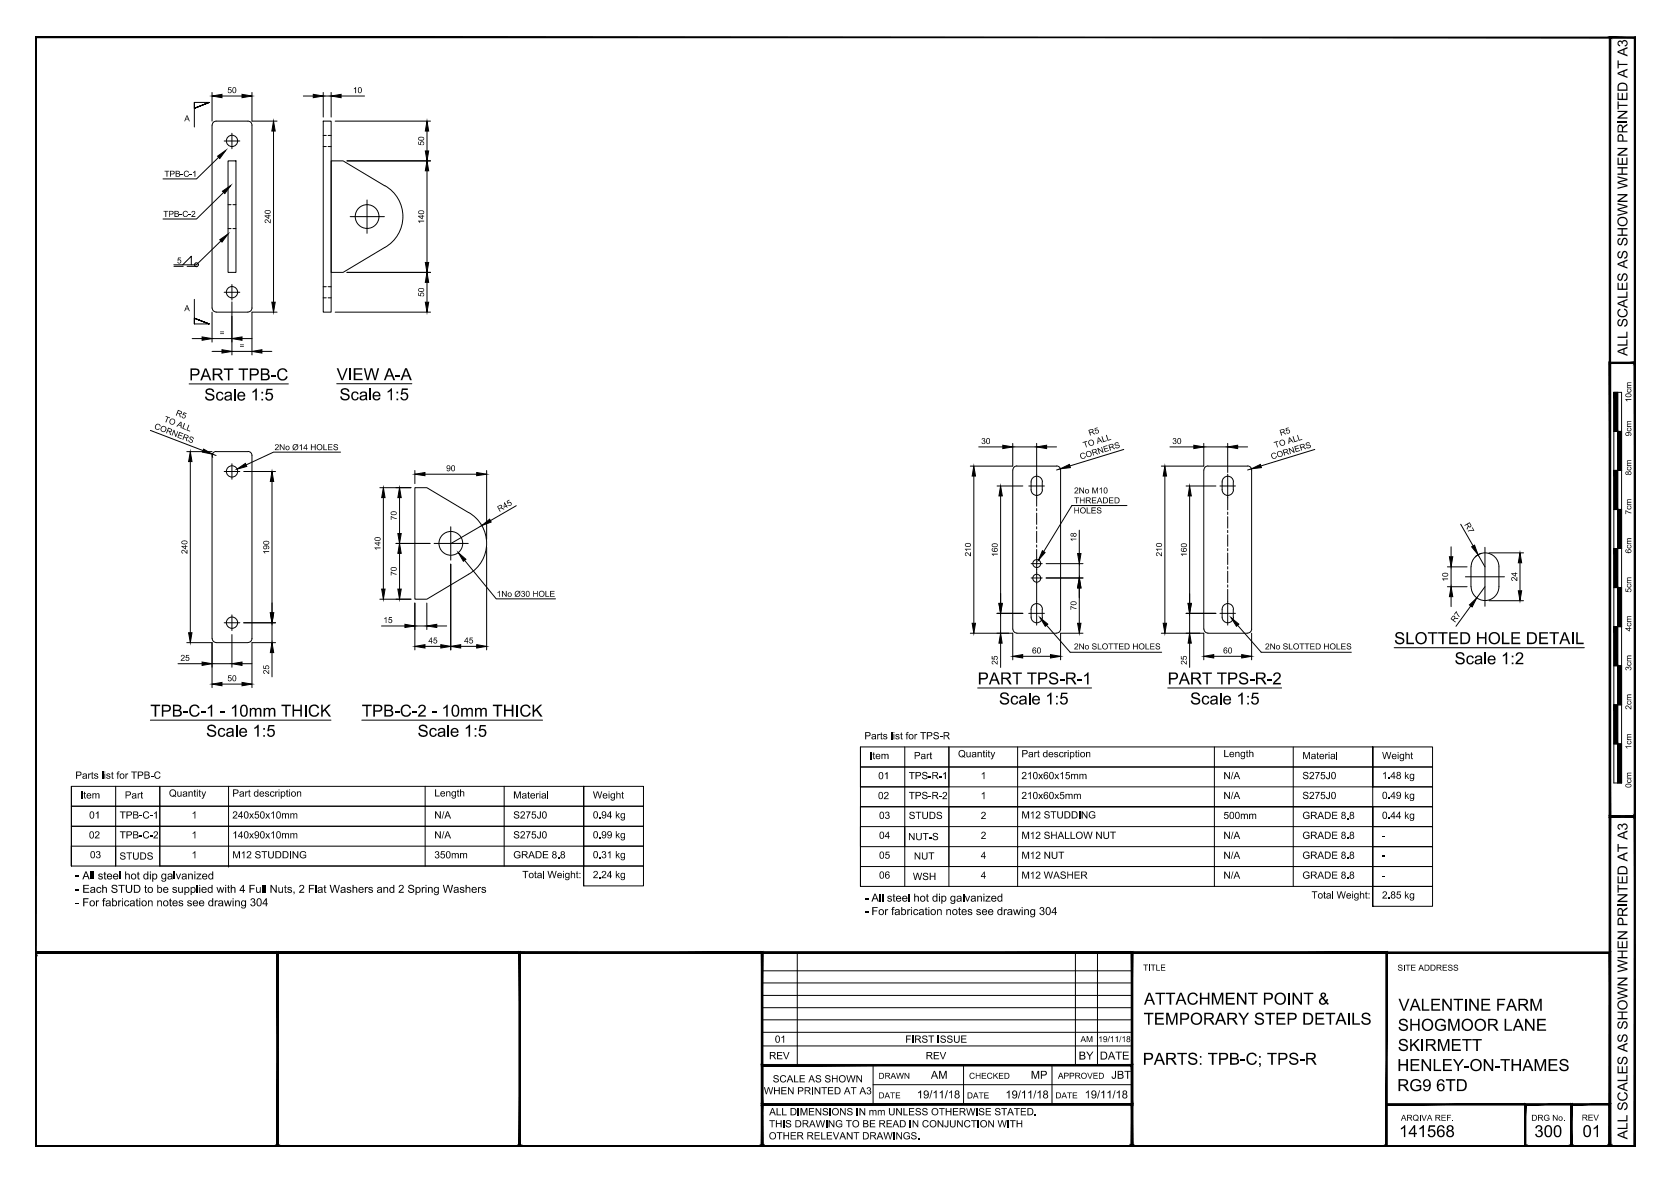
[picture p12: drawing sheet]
<svg xmlns="http://www.w3.org/2000/svg" width="420mm" height="297mm" viewBox="0 0 420 297" stroke-linecap="round" stroke-linejoin="round" font-family="sans-serif">
<defs><g id="words">
<g font-size="4.2">
<text x="47.5" y="95.6">PART TPB-C</text>
<text x="84.6" y="95.5">VIEW A-A</text>
<text x="51.3" y="100.6">Scale 1:5</text>
<text x="85.3" y="100.6">Scale 1:5</text>
<text x="350.3" y="161.9">SLOTTED HOLE DETAIL</text>
<text x="365.5" y="166.9">Scale 1:2</text>
<text x="245.7" y="172">PART TPS-R-1</text>
<text x="293.4" y="172">PART TPS-R-2</text>
<text x="251" y="177">Scale 1:5</text>
<text x="299" y="177">Scale 1:5</text>
<text x="37.8" y="180.1">TPB-C-1 - 10mm THICK</text>
<text x="51.8" y="185.1">Scale 1:5</text>
<text x="90.9" y="180.1">TPB-C-2 - 10mm THICK</text>
<text x="104.9" y="185.1">Scale 1:5</text>
<text x="287.4" y="257.5">TEMPORARY STEP DETAILS</text>
<text x="287.5" y="252.5">ATTACHMENT POINT &amp;</text>
<text x="351.4" y="254">VALENTINE FARM</text>
<text x="351.3" y="259">SHOGMOOR LANE</text>
<text x="287.2" y="267.6">PARTS: TPB-C; TPS-R</text>
<text x="351.1" y="269.2">HENLEY-ON-THAMES</text>
<text x="351.3" y="264.1">SKIRMETT</text>
<text x="351.1" y="274.2">RG9 6TD</text>
<text x="351.6" y="285.7">141568</text>
<text x="385.6" y="285.7">300</text>
<text x="397.7" y="285.7">01</text>
</g>
<g font-size="3.5">
<text x="409" y="89.5" transform="rotate(-90 409 89.5)">ALL SCALES AS SHOWN WHEN PRINTED AT A3</text>
<text x="409" y="286.3" transform="rotate(-90 409 286.3)">ALL SCALES AS SHOWN WHEN PRINTED AT A3</text>
</g>
<g font-size="2.8">
<text x="19" y="221">- All steel hot dip galvanized</text>
<text x="19" y="224.4">- Each STUD to be supplied with 4 Full Nuts, 2 Flat Washers and 2 Spring Washers</text>
<text x="19" y="227.8">- For fabrication notes see drawing 304</text>
<text x="217.3" y="226.6">- All steel hot dip galvanized</text>
<text x="217.3" y="230">- For fabrication notes see drawing 304</text>
<text x="271" y="266.3">BY</text>
<text x="276.4" y="266.3">DATE</text>
<text x="233.9" y="271.1">AM</text>
<text x="259" y="271.1">MP</text>
<text x="279.3" y="271.1">JBT</text>
<text x="230.4" y="276">19/11/18</text>
<text x="252.6" y="276.1">19/11/18</text>
<text x="272.6" y="276">19/11/18</text>
</g>
<g font-size="2.5">
<text x="217.2" y="185.8">Parts list for TPS-R</text>
<text x="218.6" y="190.8">Item</text>
<text x="229.6" y="190.8">Part</text>
<text x="240.7" y="190.3">Quantity</text>
<text x="256.7" y="190.3">Part description</text>
<text x="307.5" y="190.2">Length</text>
<text x="327.3" y="190.8">Material</text>
<text x="347.3" y="190.8">Weight</text>
<text x="18.9" y="195.7">Parts list for TPB-C</text>
<text x="220.7" y="195.8">01</text>
<text x="228.4" y="195.8">TPS-R-1</text>
<text x="246.5" y="195.8">1</text>
<text x="256.7" y="195.8">210x60x15mm</text>
<text x="307.5" y="195.8">N/A</text>
<text x="327.3" y="195.8">S275J0</text>
<text x="347.3" y="195.7">1.48 kg</text>
<text x="20.3" y="200.7">Item</text>
<text x="31.4" y="200.7">Part</text>
<text x="42.4" y="200.2">Quantity</text>
<text x="58.4" y="200.2">Part description</text>
<text x="109.2" y="200.2">Length</text>
<text x="129" y="200.7">Material</text>
<text x="149" y="200.7">Weight</text>
<text x="220.6" y="200.8">02</text>
<text x="228.4" y="200.8">TPS-R-2</text>
<text x="246.5" y="200.8">1</text>
<text x="256.7" y="200.8">210x60x5mm</text>
<text x="307.5" y="200.8">N/A</text>
<text x="327.3" y="200.8">S275J0</text>
<text x="347.3" y="200.8">0.49 kg</text>
<text x="22.4" y="205.7">01</text>
<text x="30.1" y="205.7">TPB-C-1</text>
<text x="48.2" y="205.7">1</text>
<text x="58.4" y="205.7">240x50x10mm</text>
<text x="109.2" y="205.7">N/A</text>
<text x="129" y="205.7">S275J0</text>
<text x="149" y="205.7">0.94 kg</text>
<text x="220.9" y="205.8">03</text>
<text x="228.4" y="205.8">STUDS</text>
<text x="246.5" y="205.8">2</text>
<text x="256.7" y="205.7">M12 STUDDING</text>
<text x="307.5" y="205.8">500mm</text>
<text x="327.3" y="205.8">GRADE 8.8</text>
<text x="347.3" y="205.8">0.44 kg</text>
<text x="22.3" y="210.7">02</text>
<text x="22.6" y="215.7">03</text>
<text x="30.1" y="210.7">TPB-C-2</text>
<text x="48.2" y="215.7">1</text>
<text x="48.2" y="210.7">1</text>
<text x="58.4" y="210.7">140x90x10mm</text>
<text x="58.4" y="215.7">M12 STUDDING</text>
<text x="109.2" y="215.7">350mm</text>
<text x="109.2" y="210.7">N/A</text>
<text x="129" y="215.7">GRADE 8.8</text>
<text x="129" y="210.7">S275J0</text>
<text x="149" y="210.7">0.99 kg</text>
<text x="149" y="215.7">0.31 kg</text>
<text x="220.9" y="210.8">04</text>
<text x="220.9" y="215.8">05</text>
<text x="228.2" y="211.1">NUT-S</text>
<text x="229.6" y="216">NUT</text>
<text x="246.5" y="210.8">2</text>
<text x="246.5" y="215.8">4</text>
<text x="256.7" y="215.8">M12 NUT</text>
<text x="256.7" y="210.8">M12 SHALLOW NUT</text>
<text x="307.5" y="215.8">N/A</text>
<text x="307.5" y="210.8">N/A</text>
<text x="327.3" y="210.8">GRADE 8.8</text>
<text x="327.3" y="215.8">GRADE 8.8</text>
<text x="347.3" y="215.8">-</text>
<text x="347.3" y="210.8">-</text>
<text x="30" y="216">STUDS</text>
<text x="131.3" y="220.7">Total Weight:</text>
<text x="149" y="220.7">2.24 kg</text>
<text x="220.9" y="220.8">06</text>
<text x="229.4" y="221.1">WSH</text>
<text x="246.5" y="220.8">4</text>
<text x="256.7" y="220.8">M12 WASHER</text>
<text x="307.5" y="220.8">N/A</text>
<text x="327.3" y="220.8">GRADE 8.8</text>
<text x="347.3" y="220.8">-</text>
<text x="329.6" y="225.8">Total Weight:</text>
<text x="347.3" y="225.8">2.85 kg</text>
<text x="194.7" y="262">01</text>
<text x="227.5" y="262">FIRST ISSUE</text>
<text x="193.2" y="266.2">REV</text>
<text x="232.6" y="266.2">REV</text>
<text x="192" y="275">WHEN PRINTED AT A3</text>
<text x="194.2" y="272">SCALE AS SHOWN</text>
<text x="193.3" y="280.3">ALL DIMENSIONS IN mm UNLESS OTHERWISE STATED.</text>
<text x="193.2" y="286.3">OTHER RELEVANT DRAWINGS.</text>
<text x="193.2" y="283.3">THIS DRAWING TO BE READ IN CONJUNCTION WITH</text>
</g>
<g font-size="2.1">
<text x="57.1" y="23.4">50</text>
<text x="88.7" y="23.4">10</text>
<text x="46.3" y="30.5">A</text>
<text x="106.6" y="36.6" transform="rotate(-90 106.6 36.6)">50</text>
<text x="41.3" y="44.4">TPB-C-1</text>
<text x="41" y="54.5">TPB-C-2</text>
<text x="68" y="56.2" transform="rotate(-90 68 56.2)">240</text>
<text x="106.6" y="56.3" transform="rotate(-90 106.6 56.3)">140</text>
<text x="44.5" y="66.2">5</text>
<text x="106.6" y="74.6" transform="rotate(-90 106.6 74.6)">50</text>
<text x="46.3" y="78.2">A</text>
<text x="55.2" y="84.4">=</text>
<text x="60.2" y="87.6">=</text>
<text x="409.9" y="101.1" transform="rotate(-90 409.9 101.1)">10cm</text>
<text x="38.6" y="107.7" transform="rotate(21 38.6 107.7)">CORNERS</text>
<text x="41" y="105.9" transform="rotate(21 41 105.9)">TO ALL</text>
<text x="44.1" y="104.4" transform="rotate(21 44.1 104.4)">R5</text>
<text x="69" y="113.1">2No Ø14 HOLES</text>
<text x="246.6" y="111.6">30</text>
<text x="272.4" y="112.6" transform="rotate(-17 272.4 112.6)">TO ALL</text>
<text x="273.8" y="109.6" transform="rotate(-17 273.8 109.6)">R5</text>
<text x="294.6" y="111.6">30</text>
<text x="320.4" y="112.6" transform="rotate(-17 320.4 112.6)">TO ALL</text>
<text x="321.8" y="109.6" transform="rotate(-17 321.8 109.6)">R5</text>
<text x="409.9" y="109.6" transform="rotate(-90 409.9 109.6)">9cm</text>
<text x="112.1" y="118.4">90</text>
<text x="271.6" y="115.5" transform="rotate(-17 271.6 115.5)">CORNERS</text>
<text x="319.6" y="115.5" transform="rotate(-17 319.6 115.5)">CORNERS</text>
<text x="409.9" y="119.5" transform="rotate(-90 409.9 119.5)">8cm</text>
<text x="269.9" y="124">2No M10</text>
<text x="99.7" y="130.7" transform="rotate(-90 99.7 130.7)">70</text>
<text x="125.5" y="128.7" transform="rotate(-30 125.5 128.7)">R45</text>
<text x="269.8" y="129">HOLES</text>
<text x="269.9" y="126.5">THREADED</text>
<text x="367.9" y="131.8" transform="rotate(60 367.9 131.8)">R7</text>
<text x="409.9" y="129.3" transform="rotate(-90 409.9 129.3)">7cm</text>
<text x="270.5" y="136.1" transform="rotate(-90 270.5 136.1)">18</text>
<text x="47.1" y="139.2" transform="rotate(-90 47.1 139.2)">240</text>
<text x="67.6" y="139.3" transform="rotate(-90 67.6 139.3)">190</text>
<text x="95.6" y="138.4" transform="rotate(-90 95.6 138.4)">140</text>
<text x="244" y="139.9" transform="rotate(-90 244 139.9)">210</text>
<text x="250.7" y="140" transform="rotate(-90 250.7 140)">160</text>
<text x="292" y="139.9" transform="rotate(-90 292 139.9)">210</text>
<text x="298.2" y="140" transform="rotate(-90 298.2 140)">160</text>
<text x="409.9" y="139.1" transform="rotate(-90 409.9 139.1)">6cm</text>
<text x="99.7" y="144.7" transform="rotate(-90 99.7 144.7)">70</text>
<text x="124.8" y="150">1No Ø30 HOLE</text>
<text x="363.9" y="146.2" transform="rotate(-90 363.9 146.2)">10</text>
<text x="381.3" y="146.1" transform="rotate(-90 381.3 146.1)">24</text>
<text x="409.9" y="148.9" transform="rotate(-90 409.9 148.9)">5cm</text>
<text x="270.5" y="153.3" transform="rotate(-90 270.5 153.3)">70</text>
<text x="96.3" y="156.5">15</text>
<text x="107.6" y="161.7">45</text>
<text x="116.7" y="161.7">45</text>
<text x="365.6" y="156.5" transform="rotate(-53 365.6 156.5)">R7</text>
<text x="409.9" y="158.7" transform="rotate(-90 409.9 158.7)">4cm</text>
<text x="45.4" y="166.1">25</text>
<text x="250.7" y="167.1" transform="rotate(-90 250.7 167.1)">25</text>
<text x="259.3" y="164.2">60</text>
<text x="269.9" y="163.2">2No SLOTTED HOLES</text>
<text x="298.2" y="167.1" transform="rotate(-90 298.2 167.1)">25</text>
<text x="307.4" y="164.2">60</text>
<text x="317.9" y="163.2">2No SLOTTED HOLES</text>
<text x="57.1" y="171.2">50</text>
<text x="67.6" y="169.5" transform="rotate(-90 67.6 169.5)">25</text>
<text x="409.9" y="168.6" transform="rotate(-90 409.9 168.6)">3cm</text>
<text x="409.9" y="178.4" transform="rotate(-90 409.9 178.4)">2cm</text>
<text x="409.9" y="188.3" transform="rotate(-90 409.9 188.3)">1cm</text>
<text x="409.9" y="198" transform="rotate(-90 409.9 198)">0cm</text>
<text x="287.3" y="243.9">TITLE</text>
<text x="351.2" y="243.9">SITE ADDRESS</text>
<text x="271.5" y="261.9">AM</text>
<text x="276" y="261.9">19/11/18</text>
<text x="220.8" y="271.1">DRAWN</text>
<text x="243.5" y="271.1">CHECKED</text>
<text x="265.9" y="271.1">APPROVED</text>
<text x="220.8" y="276">DATE</text>
<text x="243" y="276.1">DATE</text>
<text x="265.2" y="276">DATE</text>
<text x="352" y="281.6">ARQIVA REF.</text>
<text x="384.8" y="281.6">DRG No.</text>
<text x="397.5" y="281.6">REV</text>
</g>
</g></defs>
<!-- layer: PROPOSED OTHER USER 1 -->
<g fill="none" stroke="#000" stroke-width=".25">
<path d="M53.3 31.5v45.9M54.3 30.4h8a.99 .99 0 0 1 1 1M54.3 30.4a.99 .99 0 0 0-1 1M63.3 31.5v45.9a.99 .99 0 0 1-1 1M81.2 30.4h2v48h-2zM57.3 40.4h2v28.1h-2zM53.3 77.4a.99 .99 0 0 0 1 1M54.3 78.4h8M96.7 62.2a8.9 8.9 0 0 0 0-15.5l-10.5-6.3h-3v28.1h3l10.5-6.3M53.3 114.5v46M54.3 113.5h8M54.3 113.5a.99 .99 0 0 0-1 .9"/>
<path d="M62.3 113.5a.99 .99 0 0 1 1 .9v46.1M254.5 118.1v40M255.5 117.1h10M255.5 117.1a.99 .99 0 0 0-1 1M265.5 117.1a.99 .99 0 0 1 1 1v40a1 1 0 0 1-1 1M302.5 118.1v40M303.5 117.1h10M303.5 117.1a.99 .99 0 0 0-1 1M313.5 117.1a.99 .99 0 0 1 1 1v40a1 1 0 0 1-1 1M117.7 128.8a8.9 8.9 0 0 1 .1 15.5l-10.5 6.3h-3v-28h3l10.5 6.2M259.1 123.1a1.42 1.42 0 0 0 1.4 1.4 1.42 1.42 0 0 0 1.4-1.4M261.9 121.1v2"/>
<path d="M261.9 121.1a1.42 1.42 0 0 0-1.4-1.4 1.42 1.42 0 0 0-1.4 1.4v2M307.1 123.1a1.42 1.42 0 0 0 1.4 1.4 1.42 1.42 0 0 0 1.5-1.4M309.9 121.1v2M310 121.1a1.42 1.42 0 0 0-1.5-1.4 1.42 1.42 0 0 0-1.4 1.4v2M254.5 158.1a.99 .99 0 0 0 1 1M255.5 159.1h10M261.9 153.1v2M261.9 153.1a1.42 1.42 0 0 0-1.4-1.4 1.42 1.42 0 0 0-1.4 1.4v2a1.42 1.42 0 0 0 1.4 1.4 1.42 1.42 0 0 0 1.4-1.4M302.5 158.1a.99 .99 0 0 0 1 1M303.5 159.1h10M309.9 153.1v2M310 153.1a1.42 1.42 0 0 0-1.5-1.4 1.42 1.42 0 0 0-1.4 1.4v2a1.42 1.42 0 0 0 1.4 1.4 1.42 1.42 0 0 0 1.5-1.4"/>
<path d="M369.6 142.5v4.9M369.7 142.4a3.5 3.5 0 0 1 3.5-3.5 3.5 3.5 0 0 1 3.5 3.5M376.7 142.5v4.9a3.5 3.5 0 0 1-3.5 3.5 3.5 3.5 0 0 1-3.5-3.5M53.3 160.5a.99 .99 0 0 0 1 1M54.3 161.5h8M63.3 160.5a.99 .99 0 0 1-1 1"/>
<circle cx="58.3" cy="35.4" r="1.42"/>
<circle cx="92.3" cy="54.4" r="2.98"/>
<circle cx="58.3" cy="73.4" r="1.42"/>
<circle cx="58.3" cy="118.5" r="1.42"/>
<circle cx="113.3" cy="136.5" r="2.98"/>
<circle cx="58.3" cy="156.5" r="1.42"/>
<circle cx="260.5" cy="141.6" r=".99"/>
<circle cx="260.5" cy="145.3" r=".99"/>
</g>
<!-- layer: PROPOSED OTHER USER 1 - HIDDEN -->
<g fill="none" stroke="#000" stroke-width=".25">
<path d="M81.2 36.8h.8M81.2 34h.8M82.5 36.8h.7M82.5 34h.7M57.3 51.4h.8M57.3 57.4h.8M58.5 51.4h.8M58.5 57.4h.8M81.2 72.1h.8M81.2 74.8h.8M82.5 72.1h.7M82.5 74.8h.7"/>
<path d="M260.5 125.1v2.1M260.5 127.8v.6M260.5 128.9v2.9M260.5 132.4v.5M260.5 133.5v2.9M260.5 136.9v.6M260.5 138.1v2.1M308.5 125.1v3M308.5 128.7v.6M308.5 129.8v2.9M308.5 133.3v.6M308.5 134.4v2.9"/>
<path d="M308.5 137.8v.6M308.5 139v2.9M260.5 143v.8M260.5 146.6v4.6M308.5 142.4v.6M308.5 143.6v2.8M308.5 147v.6M308.5 148.1v3.1"/>
</g>
<!-- layer: TEXT AND DIMENSIONS -->
<g fill="none" stroke="#000" stroke-width=".25">
<path d="M48.8 25.7v1.5l3.8-1.5-3.8 1.5 3.8-1.5h-3.8v6.2M53.3 23.2v7.2M54.9 39.5l-5.5 5.5h-8.4M55.8 24.1h5M56.3 35.4h4M58.3 33.5v3.9M63.3 23.2v7.2h6.3M68.7 32.9v43M76.2 24.1h2.5M81.2 24.1h2M81.2 23.2v6.2M83.2 23.2v6.2"/>
<path d="M84.2 30.4h24M85.7 24.1h5.9M107.3 32.9v5M56.2 48.3l-6.8 6.7h-8.4M87.2 40.4h21M88 54.4h8.6M92.2 50.2v8.4M107.3 42.9v23.1M43.7 66.9h2.3M45.9 66.5l2.2-2.1v2.1M47 66.9h2.3M48.8 75.2v6.2h3.8l-3.8-1.4 3.8 1.4-3.8-1.4v1.4"/>
<path d="M53.3 78.4v7.6M55.5 60.5l-6.2 6h-5.6M56.3 73.4h4M58.3 71.5v3.9M58.3 75.9v13.3M69.6 78.4h-6.3v10.8M84.2 78.4h24M87.2 68.5h21M107.3 71v4.9M47.5 96.5h25M48.3 85.1h2.5M53.3 88.3h2.5"/>
<path d="M53.3 85.1h5M58.3 88.3h5M60.8 85.1h2.5M65.8 88.3h2.5M84.6 96.4h18.9M37.8 108.2l13.2 5M46.9 113.5h6.4M47.8 116v43M53.4 114.1l.9 .4M53.5 113.9l-.2 .5 .2 .6M56.3 118.5h4M58.3 116.5v3.9"/>
<path d="M61.2 118.5h8M85.6 113.6h-16.9l-6.9 3.2M104.3 118.2v3.3M106.8 119.2h13M122.3 118.2v17.4M244.7 119.6v37M245.9 112.3h6.1M254.5 111.4v5.7h-10.7M254.5 112.3h6M260.5 111.4v13.7M263 112.3h2.5M266.4 117.8l-.9 .3"/>
<path d="M282.4 112.9l-13.6 4.2M292.7 119.6v37M294 112.3h6M302.5 111.4v5.7h-10.7M302.5 112.3h6M308.5 111.4v7.3M308.5 119.2v5.9M311 112.3h2.5M314.5 117.8l-1 .3M330.4 112.9l-13.5 4.2M68.4 121v33M95.4 122.6h7.9"/>
<path d="M96.3 125.1v22.9M99.5 136.6h8.6M100.4 125.1v9M100.4 139.1v8.9M109.1 136.6h8.6M113.3 132.4v8.4M121.1 132.1l-7.7 4.5M122.3 137.5v25.8M129.7 127.1l-6.5 3.8M250.6 122.1h6.4M251.4 124.6v27M258.5 122.1h4"/>
<path d="M271.2 133.2v5.9M283.2 127h-13.8l-7.1 11.6M298.1 122.1h7.4M298.9 124.6v27M306.6 122.1h3.9M364.6 137.4v2.5M367.1 131.7l3.1 5.5M371.4 139.4l1.8 3.1M372.2 139.1l-1.5 .8M373.2 137.5v14.9M374.2 138.9h8.6M56.3 156.5h4"/>
<path d="M58.3 154.5v4M58.3 159.5v8.2M61.2 156.5h8M68.4 156.5v5M95.4 150.6h7.9M95.9 157.3h5.9M104.3 151.6v11.7M104.3 157.3h3M107.3 151.6v6.6M109.8 157.3h2.5M113.3 141.8v21.5M116.7 140.8l8 9.7h14.9"/>
<path d="M243.8 159.1h10.7v6.7M250.5 154.1h6.5M251.4 154.1v5M258.5 154.1h4M259.1 141.6h2.8M259.1 145.2h2.8M260.5 140.2v2.8M260.5 143.8v2.8M260.5 151.2v5.9M262.9 141.6h9.2M262.9 145.2h9.2M263 157.1l5.9 6.8h23"/>
<path d="M271.2 141.6v3.6M271.2 147.7v8.9M272.1 159.1h-5.6v6.7M291.8 159.1h10.7v6.7M298.1 154.1h7.4M298.9 154.1v5M306.6 154.1h3.9M308.5 151.2v5.9M311 157.1l5.9 6.8h22.7M314.5 159.1v6.7M363.7 147.4h5M363.7 142.5h5"/>
<path d="M364.6 142.5v4.9M364.6 149.9v2.5M368.2 144.9h9.9M369.6 152.3l-3.7 5.1M373.2 147.4l-2.1 2.9M374.2 151h8.6M382 141.4v7.1M44.7 166.8h6.1M46.9 161.5h6.4v11.3M53.3 166.8h5M55.8 171.9h5M60.8 166.8h2.5"/>
<path d="M68.4 164v6.1M69.2 161.5h-5.9v11.3M106.8 162.4h4M115.8 162.4h4M245.7 172.9h28.6M251.4 161.6v6.1M257 164.9h7M293.4 172.9h28.7M298.9 161.6v6.1M305 164.9h7M350.3 162.8h47.8M17.9 197.6v20"/>
<path d="M29.1 197.6v20M37.8 181h45.4M40.2 197.6v20h106.5v-5M57.4 197.6v20.3M90.9 181h45.4M106.8 197.6v20M126.7 197.6v20M146.7 197.6h-128.8v5h128.8M146.7 197.6h15v5h-15zM146.7 197.6v15M216.2 187.7v10M227.4 187.7v35.1"/>
<path d="M238.4 197.7h-22.2v5h128.8M238.4 187.7v35.1M255.7 187.7v35.1M305.2 187.7v35.1M325 187.7v35.1M345 187.7h-128.8v5h128.8M345 192.7h-128.8v5h128.8M345 187.7v10M345 187.7h15v5h-15zM345 192.7h15v5h-15zM345 197.7h15v5h-15zM17.9 217.6h128.8"/>
<path d="M17.9 212.6v5M146.7 207.6h-128.8v5h128.8M146.7 202.6h-128.8v5h128.8M146.7 202.6v20M146.7 202.6h15v5h-15zM146.7 207.6h15v5h-15zM146.7 212.6h15v5h-15zM146.7 217.6h15v5h-15zM216.2 202.7v15.1M216.2 217.8v5h128.8v-5M216.2 217.8h128.8M216.2 207.7v5.1"/>
<path d="M216.2 217.8v5M227.4 207.7v5.1M238.4 202.7h106.6M345 202.7h-128.8v5h128.8M345 207.7v5.1h-128.8v5M345 202.7h15v5h-15zM345 207.7h15v5.1h-15zM345 212.8h15v5h-15zM345 217.8h15v5h-15zM345 202.7v25.1h15v-5h-15v5"/>
<circle cx="49.4" cy="66.5" r=".49"/>
</g>
<g fill="#000" stroke="#000" stroke-width=".25">
<path d="M54.7 39.2l2.1-1.4-1.6 2zM53.3 24.1l2.5-.4v.9zM60.8 23.7l2.5 .4-2.5 .5zM68.7 30.4l.5 2.5h-.9zM78.7 23.7l2.5 .4-2.5 .5zM83.2 24.1l2.5-.4v.9zM107.3 30.4l.4 2.5h-.8zM106.9 37.9h.8l-.4 2.5zM55.9 48l2.1-1.4-1.5 2zM107.3 40.4l.4 2.5h-.8zM55.2 60.2l2.1-1.4-1.5 2zM68.3 75.9h.9l-.5 2.5z"/>
<path d="M106.9 66h.8l-.4 2.5zM107.3 68.5l.4 2.5h-.8zM106.9 75.9h.8l-.4 2.5zM50.8 84.7l2.5 .4-2.5 .4zM55.8 87.9l2.5 .4-2.5 .4zM58.3 85.1l2.5-.4v.8zM63.3 88.3l2.5-.4v.8zM47.8 113.5l.4 2.5h-.8zM51.2 112.9l2.2 1.2-2.5-.5zM59.5 117.9l2.2-1.4 .3 .7zM104.3 119.2l2.5-.5v.8zM119.8 118.7l2.5 .5-2.5 .3z"/>
<path d="M244.7 117.1l.4 2.5h-.8zM252 111.9l2.5 .4-2.5 .4zM260.5 112.3l2.5-.4v.8zM266.4 117.8l2.3-1.1 .3 .8zM292.7 117.1l.4 2.5h-.8zM300 111.9l2.5 .4-2.5 .4zM308.5 112.3l2.5-.4v.8zM314.5 117.8l2.2-1.1 .3 .8zM68.4 118.5l.4 2.5h-.9zM96.3 122.6l.5 2.5h-.9zM100.4 136.6l.4 2.5h-.8zM100 134.1h.8l-.4 2.5z"/>
<path d="M100.4 122.6l.4 2.5h-.8zM121.1 132.1l1.9-1.6 .4 .7zM251.4 122.1l.5 2.5h-.9zM261.9 138.4l.7 .5-1.6 1.9zM270.8 139.1h.8l-.4 2.5zM298.9 122.1l.5 2.5h-.8zM364.2 139.9h.9l-.5 2.6zM369.8 137.4l.7-.4 .9 2.4zM47.4 159h.8l-.4 2.5zM67.9 154h.9l-.4 2.5zM95.9 148h.9l-.5 2.6zM100 148h.8l-.4 2.6z"/>
<path d="M101.8 156.9l2.5 .4-2.5 .4zM107.3 157.3l2.5-.4v.8zM115.2 138.9l1.9 1.6-.7 .6zM244.3 156.6h.8l-.4 2.5zM251 151.6h.8l-.4 2.5zM251 151.6h.9l-.5 2.5zM261.4 155.2l1.9 1.6-.6 .6zM271.2 145.2l.4 2.5h-.8zM270.8 156.6h.8l-.4 2.5zM292.3 156.6h.8l-.4 2.5zM298.6 151.6h.8l-.5 2.5zM309.4 155.2l1.9 1.6-.6 .6z"/>
<path d="M364.6 147.4l.5 2.5h-.9zM369.3 152l1.8-1.7-1.2 2.2zM381.5 148.5h.9l-.4 2.5zM382 138.9l.4 2.5h-.9zM50.8 166.4l2.5 .4-2.5 .4zM53.3 171.9l2.5-.4v.8zM58.3 166.8l2.5-.4v.8zM60.8 171.5l2.5 .4-2.5 .4zM68.4 161.5l.4 2.5h-.9zM104.3 162.4l2.5-.4v.9zM110.8 162l2.5 .4-2.5 .5zM113.3 162.4l2.5-.4v.9z"/>
<path d="M119.8 162l2.5 .4-2.5 .5zM251.4 159.1l.4 2.5h-.8zM254.5 164.9l2.5-.4v.9zM264 164.5l2.5 .4-2.5 .5zM298.9 159.1l.5 2.5h-.8zM302.5 164.9l2.5-.4v.9zM312 164.5l2.5 .4-2.5 .5z"/>
</g>
<!-- layer: 0 -->
<g fill="none" stroke="#000" stroke-width=".25">
<path d="M405.5 98.6h2v98.2h-2zM406.5 98.6v98.2M405.5 118.2h2M405.5 108.4h2M405.5 137.8h2M405.5 128.1h2M405.5 157.5h2M405.5 147.7h2M405.5 177.1h2M405.5 167.3h2M405.5 186.9h2M200.3 239.4v28.3"/>
<path d="M270.2 239.4v28.3M275.8 239.4v28.3M191.5 250.1h93M191.5 247h93M191.5 244h93M191.5 256.3h93M191.5 253.2h93M191.5 259.4h93M191.5 262.8h93M219.4 267.7v9.8M219.4 272.6h65.1M242.1 267.7v9.8"/>
<path d="M264.4 267.7v9.8"/>
</g>
<g fill="#000" stroke="#000" stroke-width=".25">
<path d="M8.9 9.3l.2 .2h401.6zM8.9 9.3h402l-.2 .2z"/>
<path d="M404.4 9.3l.3 .2zM404.4 9.3l.3 .2-.3 278.5zM404.7 9.5l-.3 278.5 .3-.1zM404.4 288l.3-.1z"/>
<path d="M404.6 9.3l.1 .2h6zM404.6 9.3h6.3l-.2 .2z"/>
<path d="M410.7 9.5v278.4l.2-278.6zM410.9 9.3v278.7l-.2-.1z"/>
<path d="M410.7 9.5v278.4l.2-278.6zM410.9 9.3v278.7l-.2-.1z"/>
<path d="M404.4 91l.3 .4 6.2-.4zM404.7 91.4l6.2-.4-.2 .4zM410.9 91l-.2 .4z"/>
<path d="M404.4 91l.3 114v-113.6zM404.4 91l.3 114-.3 .4z"/>
<path d="M405.5 98.6l1 9.8v-9.8zM405.5 98.6l1 9.8h-1z"/>
<path d="M410.7 91.4l.2 113.8v-114zM410.7 91.4l.2 113.8-.2-.2zM410.7 205l.2 .4zM404.7 205h6l.2 .4zM404.7 205l-.3 .4h6.5z"/>
<path d="M405.5 118.2l1 9.8v-9.8zM405.5 118.2l1 9.8h-1z"/>
<path d="M406.5 108.4l1 9.8v-9.8zM406.5 108.4l1 9.8h-1z"/>
<path d="M405.5 137.8l1 9.9v-9.9zM405.5 137.8l1 9.9h-1z"/>
<path d="M406.5 128l1 9.8v-9.8zM406.5 128l1 9.8h-1z"/>
<path d="M405.5 157.5l1 9.8v-9.8zM405.5 157.5l1 9.8h-1z"/>
<path d="M406.5 147.7l1 9.8v-9.8zM406.5 147.7l1 9.8h-1z"/>
<path d="M405.5 177.1l1 9.8v-9.8zM405.5 177.1l1 9.8h-1z"/>
<path d="M406.5 167.3l1 9.8v-9.8zM406.5 167.3l1 9.8h-1z"/>
<path d="M406.5 186.9l1 9.9v-9.9zM406.5 186.9l1 9.9h-1z"/>
<path d="M404.4 205l.3 .4 6.2-.4zM404.7 205.4l6.2-.4-.2 .4zM410.9 205l-.2 .4z"/>
<path d="M410.9 205.2l-.2 .2 .2 82.6zM410.7 205.4l.2 82.6-.2-.1zM410.7 287.9l.2 .1z"/>
<path d="M8.9 239.2l.2 .4zM8.9 239.2l395.5 .4h-395.3zM8.9 239.2l395.5 .4 .3-.4z"/>
<path d="M9.1 239.6h60.5l.3-.4zM8.9 239.2h61l-60.8 .4zM8.9 239.2l.2 .4z"/>
<path d="M69.9 239.6h60.6l.3-.4zM69.6 239.2h61.2l-60.9 .4zM69.6 239.2l.3 48.7v-48.3zM69.6 239.2l.3 48.7-.3 .1zM69.6 288l.3-.1z"/>
<path d="M130.8 239.6h60.5l.4-.4zM130.5 239.2h61.2l-60.9 .4zM130.5 239.2l.3 48.7v-48.3zM130.5 239.2l.3 48.7-.3 .1zM130.5 288l.3-.1z"/>
<path d="M191.7 239.6h92.6l.3-.4zM191.3 239.2h93.3l-92.9 .4zM191.3 239.2l.4 48.7v-48.3zM191.3 239.2l.4 48.7-.4 .1zM191.3 288l.4-.1z"/>
<path d="M284.6 239.6h63.7l.3-.4zM284.3 239.2h64.3l-64 .4zM284.3 239.2l.3 48.7v-48.3zM284.3 239.2l.3 48.7-.3 .1zM284.3 288l.3-.1z"/>
<path d="M404.7 239.2l-.3 .4 .3 48.4zM404.4 239.6l.3 48.4-.3-.1zM404.4 287.9l.3 .1z"/>
<path d="M191.3 277.4l.4 .3 92.9-.3zM191.7 277.7l92.9-.3-.3 .3zM284.6 277.4l-.3 .3 .3 10.3zM284.3 277.7l.3 10.3-.3-.1zM284.3 287.9l.3 .1z"/>
<path d="M191.3 277.7h93.3l-.3-.3zM191.3 277.7l.4-.3h92.6zM191.3 267.5v10.2l.4-.3zM191.3 267.5l.4 .4v9.5zM191.3 267.5l.4 .4 92.9-.4zM191.7 267.9l92.9-.4-.3 .4zM284.6 267.5l-.3 .4 .3 9.8zM284.3 267.9l.3 9.8-.3-.3z"/>
<path d="M383.1 277.4l.3 .3 11.6-.3zM383.4 277.7l11.6-.3-.3 .3zM395 277.4l-.3 .3 .3 10.3zM394.7 277.7l.3 10.3-.3-.1zM394.7 287.9l.3 .1z"/>
<path d="M348.4 277.7h34.9v-.3zM348.4 277.4h34.9l-34.9 .3z"/>
<path d="M394.7 277.4l.3 .3 9.7-.3zM395 277.7l9.7-.3-.3 .3zM404.7 277.4l-.3 .3 .3 10.3zM404.4 277.7l.3 10.3-.3-.1zM404.4 287.9l.3 .1z"/>
<path d="M9.1 9.5l-.2 278.5 .2-.1zM8.9 9.3l.2 .2-.2 278.5z"/>
<path d="M9.1 239.6l-.2 48.4 .2-.1zM8.9 239.4l.2 .2-.2 48.4z"/>
<path d="M9.1 287.9l60.7 .1-.2-.1zM9.1 287.9l60.7 .1h-60.9z"/>
<path d="M69.6 287.9l.3 .1zM69.9 239.2v48.8l-.3-.1zM69.9 239.2l-.3 .4v48.3z"/>
<path d="M69.9 287.9l60.7 .1-.1-.1zM69.9 287.9l60.7 .1h-60.8z"/>
<path d="M130.5 287.9l.3 .1zM130.8 239.2v48.8l-.3-.1zM130.8 239.2l-.3 .4v48.3z"/>
<path d="M130.8 287.9l60.7 .1-.2-.1zM130.8 287.9l60.7 .1h-60.9z"/>
<path d="M191.3 287.9l.4 .1zM191.7 239.2v48.8l-.4-.1zM191.7 239.2l-.4 .4v48.3z"/>
<path d="M191.7 287.9l92.8 .1-.2-.1zM191.7 287.9l92.8 .1h-93z"/>
<path d="M284.3 287.9l.3 .1zM284.6 239.2v48.8l-.3-.1zM284.6 239.2l-.3 .4v48.3z"/>
<path d="M191.5 288h93l-.2-.1zM191.7 287.9h92.6l-92.8 .1zM191.3 288l.4-.1zM191.7 277.7v10.2l-.4 .1zM191.3 277.4v10.6l.4-10.3z"/>
<path d="M284.6 287.9l63.8 .1-.1-.1zM284.6 287.9l63.8 .1h-63.9z"/>
<path d="M348.3 287.9l.3 .1zM348.6 239.2v48.8l-.3-.1zM348.6 239.2l-.3 .4v48.3z"/>
<path d="M383.3 288h11.6l-.2-.1zM383.4 287.9h11.3l-11.4 .1zM383.1 288l.3-.1zM383.4 277.7v10.2l-.3 .1zM383.1 277.4v10.6l.3-10.3z"/>
<path d="M8.9 288h395.7l-.2-.1zM8.9 288l.2-.1h395.3zM8.9 239.4v48.6l.2-.1zM8.9 239.4l.2 .2v48.3z"/>
<path d="M394.9 288h9.7l-.2-.1zM394.9 288l.1-.1h9.4zM394.7 288l.3-.1zM395 277.7v10.2l-.3 .1zM394.7 277.4v10.6l.3-10.3z"/>
<path d="M9.1 287.9l401.8 .1-.2-.1zM9.1 287.9l401.8 .1h-402z"/>
<path d="M404.7 287.9l6.2 .1-.2-.1zM404.7 287.9l6.2 .1h-6.3z"/>
<path d="M404.6 288h6.3l-.2-.1zM404.7 287.9h6l-6.1 .1zM404.4 288l.3-.1zM404.7 205.4v82.5l-.3 .1zM404.4 205v83l.3-82.6z"/>
</g>
<use href="#words"/>
</svg>
